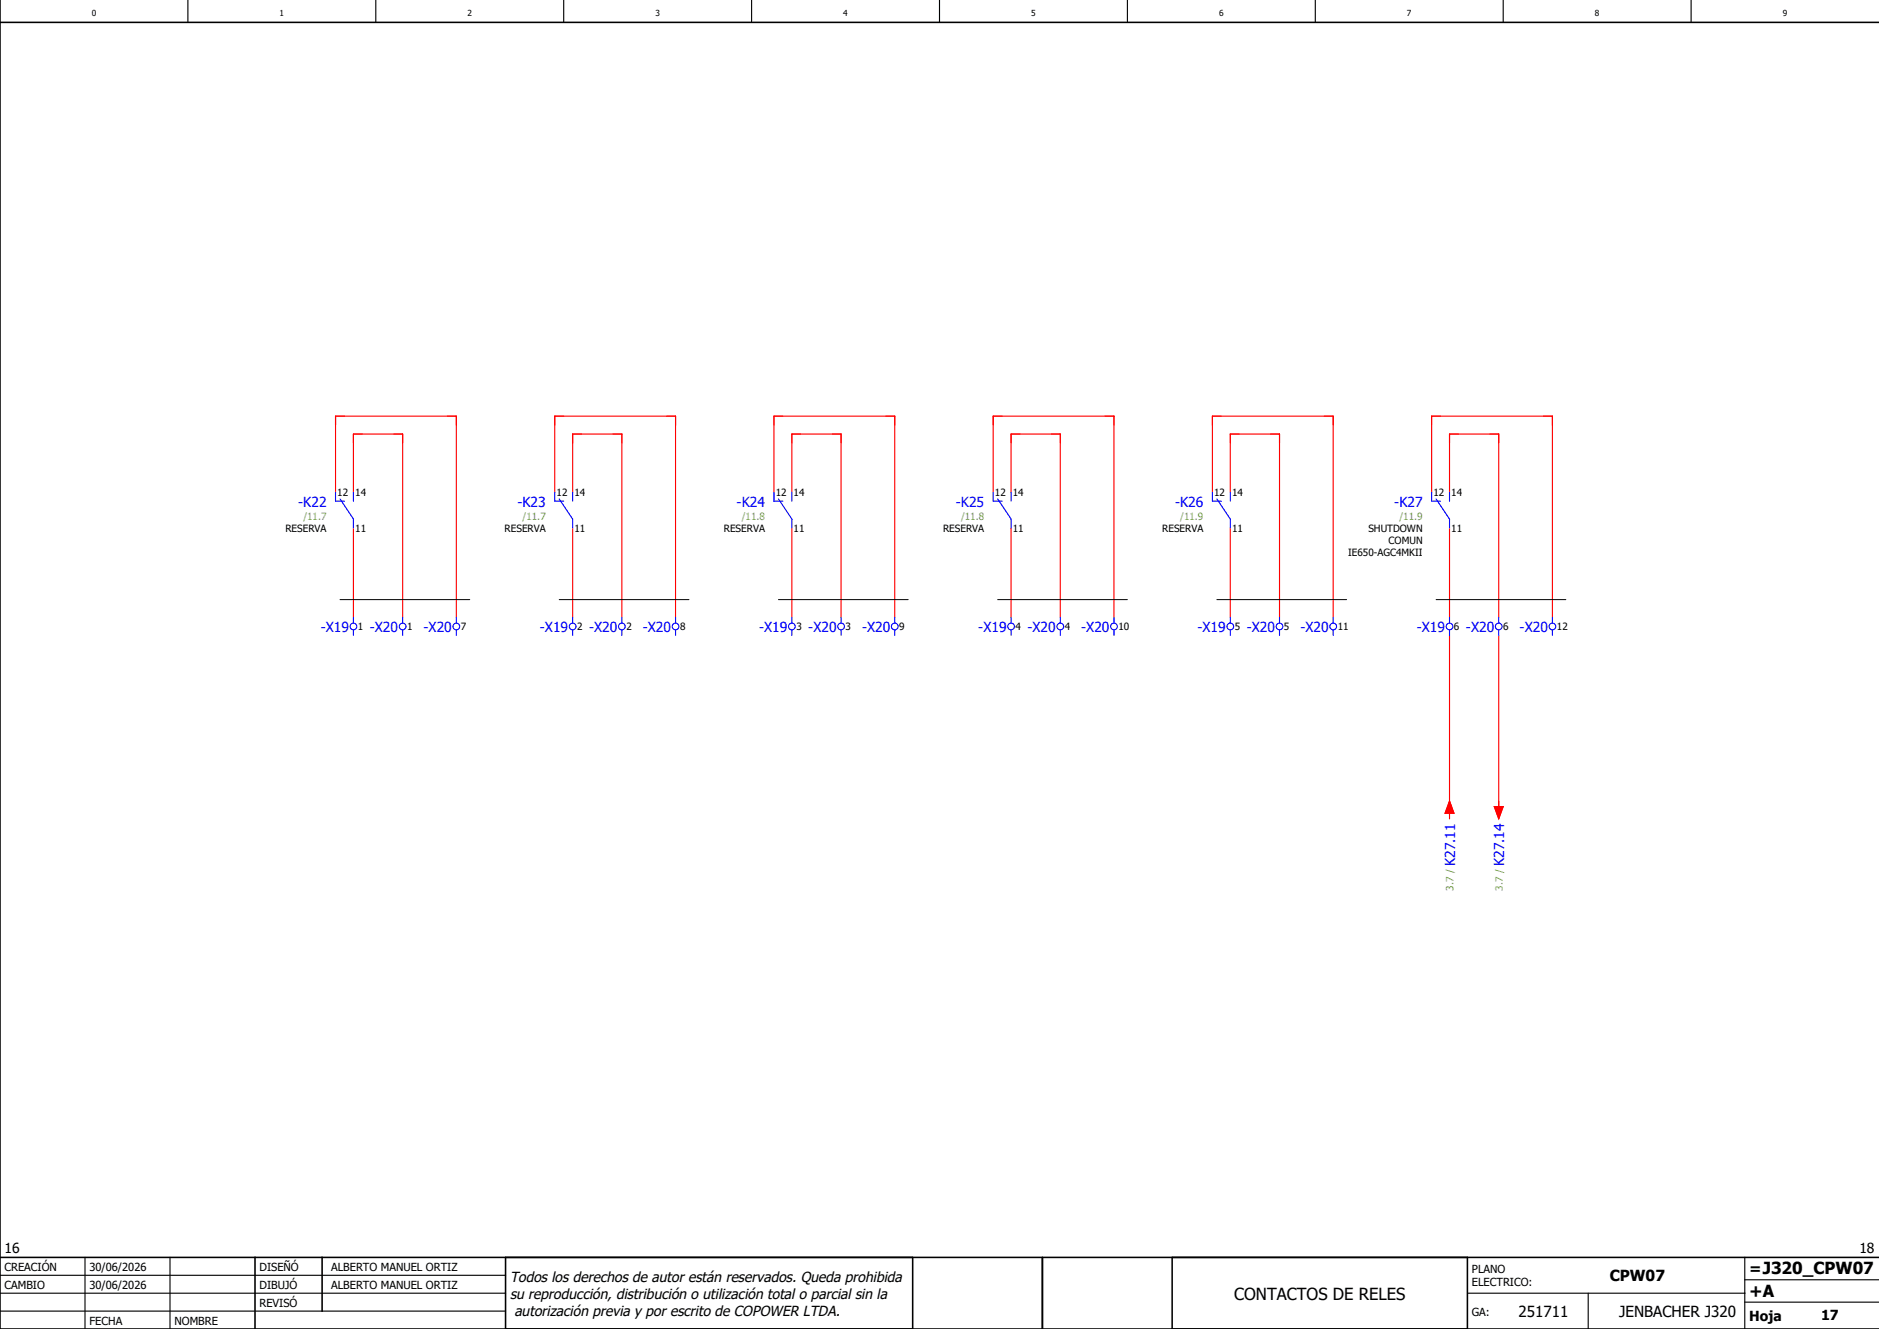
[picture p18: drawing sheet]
<svg xmlns="http://www.w3.org/2000/svg" width="420mm" height="297mm" viewBox="0 0 420 297" stroke-linecap="round" stroke-linejoin="round" font-family="sans-serif">
<defs><g id="words">
<g font-size="3.7">
<text x="275.9" y="290.5">CONTACTOS DE RELES</text>
<text x="391" y="289.8">+A</text>
</g>
<g font-size="3.4">
<text x="359.8" y="286.4">CPW07</text>
<text x="391" y="284.6">=J320_CPW07</text>
<text x="339.4" y="294.4">251711</text>
<text x="361.9" y="294.4">JENBACHER J320</text>
</g>
<g font-size="3.2">
<text x="114" y="286.5">Todos los derechos de autor están reservados. Queda prohibida</text>
<text x="114" y="290.2">su reproducción, distribución o utilización total o parcial sin la</text>
<text x="115" y="294">autorización previa y por escrito de COPOWER LTDA.</text>
</g>
<g font-size="3.1" fill="#00f">
<text x="66.7" y="113.2">-K22</text>
<text x="115.7" y="113.2">-K23</text>
<text x="164.7" y="113.2">-K24</text>
<text x="213.7" y="113.2">-K25</text>
<text x="262.7" y="113.2">-K26</text>
<text x="311.7" y="113.2">-K27</text>
<text x="71.7" y="141.2">-X19</text>
<text x="82.7" y="141.2">-X20</text>
<text x="94.7" y="141.2">-X20</text>
<text x="120.7" y="141.2">-X19</text>
<text x="131.7" y="141.2">-X20</text>
<text x="143.7" y="141.2">-X20</text>
<text x="169.7" y="141.2">-X19</text>
<text x="180.7" y="141.2">-X20</text>
<text x="192.7" y="141.2">-X20</text>
<text x="218.7" y="141.2">-X19</text>
<text x="229.7" y="141.2">-X20</text>
<text x="241.7" y="141.2">-X20</text>
<text x="267.7" y="141.2">-X19</text>
<text x="278.7" y="141.2">-X20</text>
<text x="290.7" y="141.2">-X20</text>
<text x="316.7" y="141.2">-X19</text>
<text x="327.7" y="141.2">-X20</text>
<text x="339.7" y="141.2">-X20</text>
<text x="325.2" y="193.5" transform="rotate(-90 325.2 193.5)">K27.11</text>
<text x="336.2" y="193.5" transform="rotate(-90 336.2 193.5)">K27.14</text>
</g>
<g font-size="3.1">
<text x="1" y="280">16</text>
<text x="415.6" y="280">18</text>
<text x="391" y="295.2">Hoja</text>
<text x="407" y="295">17</text>
</g>
<g font-size="2.5">
<text x="1" y="284">CREACIÓN</text>
<text x="20" y="284">30/06/2026</text>
<text x="58" y="284">DISEÑÓ</text>
<text x="74" y="284">ALBERTO MANUEL ORTIZ</text>
<text x="329" y="284.5">PLANO</text>
<text x="329" y="287.5">ELECTRICO:</text>
<text x="1" y="288">CAMBIO</text>
<text x="20" y="288">30/06/2026</text>
<text x="58" y="292">REVISÓ</text>
<text x="58" y="288">DIBUJÓ</text>
<text x="74" y="288">ALBERTO MANUEL ORTIZ</text>
<text x="329" y="294">GA:</text>
<text x="20" y="296">FECHA</text>
<text x="39" y="296">NOMBRE</text>
</g>
<g font-size="2.2">
<text x="75.4" y="110.9">12</text>
<text x="79.4" y="110.9">14</text>
<text x="124.4" y="110.9">12</text>
<text x="128.4" y="110.9">14</text>
<text x="173.4" y="110.9">12</text>
<text x="177.4" y="110.9">14</text>
<text x="222.4" y="110.9">12</text>
<text x="226.4" y="110.9">14</text>
<text x="271.4" y="110.9">12</text>
<text x="275.4" y="110.9">14</text>
<text x="320.4" y="110.9">12</text>
<text x="324.4" y="110.9">14</text>
<text x="63.8" y="118.8">RESERVA</text>
<text x="79.4" y="118.8">11</text>
<text x="112.8" y="118.8">RESERVA</text>
<text x="128.4" y="118.8">11</text>
<text x="161.8" y="118.8">RESERVA</text>
<text x="177.4" y="118.8">11</text>
<text x="210.8" y="118.8">RESERVA</text>
<text x="226.4" y="118.8">11</text>
<text x="259.8" y="118.8">RESERVA</text>
<text x="275.4" y="118.8">11</text>
<text x="305.9" y="118.8">SHUTDOWN</text>
<text x="324.4" y="118.8">11</text>
<text x="301.3" y="124.2">IE650-AGC4MKII</text>
<text x="310.4" y="121.5">COMUN</text>
<text x="80" y="140.9">1</text>
<text x="91" y="140.9">1</text>
<text x="103" y="140.9">7</text>
<text x="129" y="140.9">2</text>
<text x="140" y="140.9">2</text>
<text x="152" y="140.9">8</text>
<text x="178" y="140.9">3</text>
<text x="189" y="140.9">3</text>
<text x="201" y="140.9">9</text>
<text x="227" y="140.9">4</text>
<text x="238" y="140.9">4</text>
<text x="250" y="140.9">10</text>
<text x="276" y="140.9">5</text>
<text x="287" y="140.9">5</text>
<text x="299" y="140.9">11</text>
<text x="325" y="140.9">6</text>
<text x="336" y="140.9">6</text>
<text x="348" y="140.9">12</text>
</g>
<g font-size="2.2" fill="#7ca552">
<text x="67.8" y="116.1">/11.7</text>
<text x="116.8" y="116.1">/11.7</text>
<text x="165.8" y="116.1">/11.8</text>
<text x="214.8" y="116.1">/11.8</text>
<text x="263.8" y="116.1">/11.9</text>
<text x="312.8" y="116.1">/11.9</text>
<text x="324.9" y="199" transform="rotate(-90 324.9 199)">3.7 /</text>
<text x="335.9" y="199" transform="rotate(-90 335.9 199)">3.7 /</text>
</g>
<g font-size="1.9">
<text x="20.5" y="3.6">0</text>
<text x="62.5" y="3.6">1</text>
<text x="104.5" y="3.6">2</text>
<text x="146.5" y="3.6">3</text>
<text x="188.5" y="3.6">4</text>
<text x="230.5" y="3.6">5</text>
<text x="272.5" y="3.6">6</text>
<text x="314.5" y="3.6">7</text>
<text x="356.5" y="3.6">8</text>
<text x="398.5" y="3.6">9</text>
</g>
</g></defs>
<g fill="none" stroke="#000" stroke-width=".25">
<path d="M42 0v5M84 0v5M126 0v5M168 0v5M210 0v5M252 0v5M294 0v5M336 0v5M378 0v5M0 285h113M0 293h113M0 289h113"/>
<path d="M19 281v16M38 281v16M328 289h62M355 289v8M390 291h30M390 281v16M390 286h30"/>
</g>
<path d="M0 5h420M0 0v297h420M0 281h420M57 281v16M72 281v12M113 281v16M204 281v16M233 281v16M262 281v16M328 281v16" fill="none" stroke="#000" stroke-width=".35"/>
<g fill="none" stroke="#f00" stroke-width=".25">
<path d="M75 110v-17h27v45M79 110v-13h11v41M79 118v20M124 110v-17h27v45M128 110v-13h11v41M128 118v20M173 110v-17h27v45M177 110v-13h11v41M177 118v20M222 110v-17h27v45M226 110v-13h11v41M226 118v20"/>
<path d="M271 110v-17h27v45M275 110v-13h11v41M275 118v20M320 110v-17h27v45M324 110v-13h11v41M324 118v20M324 142v41M335 142v39M324 179l1 2.8h-2zM334 180.3h2l-1 2.7z"/>
</g>
<path d="M76 134h29M125 134h29M174 134h29M223 134h29M272 134h29M321 134h29" fill="none" stroke="#000" stroke-width=".22"/>
<g fill="none" stroke="#00f" stroke-width=".25">
<path d="M75 110v2h2M76 111.5l3 4.5v2M79 110v2M124 110v2h2M125 111.5l3 4.5v2M128 110v2M173 110v2h2M174 111.5l3 4.5v2M177 110v2M222 110v2h2M223 111.5l3 4.5v2M226 110v2"/>
<path d="M271 110v2h2M272 111.5l3 4.5v2M275 110v2M320 110v2h2M321 111.5l3 4.5v2M324 110v2M79 138v1.3M90 138v1.3M102 138v1.3M128 138v1.3M139 138v1.3M151 138v1.3"/>
<path d="M177 138v1.3M188 138v1.3M200 138v1.3M226 138v1.3M237 138v1.3M249 138v1.3M275 138v1.3M286 138v1.3M298 138v1.3M324 138v1.3M335 138v1.3M347 138v1.3"/>
<path d="M79 140.8v1.2M90 140.8v1.2M102 140.8v1.2M128 140.8v1.2M139 140.8v1.2M151 140.8v1.2M177 140.8v1.2M188 140.8v1.2M200 140.8v1.2M226 140.8v1.2M237 140.8v1.2M249 140.8v1.2"/>
<path d="M275 140.8v1.2M286 140.8v1.2M298 140.8v1.2M324 140.8v1.2M335 140.8v1.2M347 140.8v1.2"/>
<circle cx="79" cy="140" r=".75"/>
<circle cx="90" cy="140" r=".75"/>
<circle cx="102" cy="140" r=".75"/>
<circle cx="128" cy="140" r=".75"/>
<circle cx="139" cy="140" r=".75"/>
<circle cx="151" cy="140" r=".75"/>
<circle cx="177" cy="140" r=".75"/>
<circle cx="188" cy="140" r=".75"/>
<circle cx="200" cy="140" r=".75"/>
<circle cx="226" cy="140" r=".75"/>
<circle cx="237" cy="140" r=".75"/>
<circle cx="249" cy="140" r=".75"/>
<circle cx="275" cy="140" r=".75"/>
<circle cx="286" cy="140" r=".75"/>
<circle cx="298" cy="140" r=".75"/>
<circle cx="324" cy="140" r=".75"/>
<circle cx="335" cy="140" r=".75"/>
<circle cx="347" cy="140" r=".75"/>
</g>
<g fill="#f00" stroke="#f00" stroke-width=".22">
<path d="M324 179l1 2.8h-2z"/>
<path d="M334 180.3h2l-1 2.7z"/>
</g>
<use href="#words"/>
</svg>
